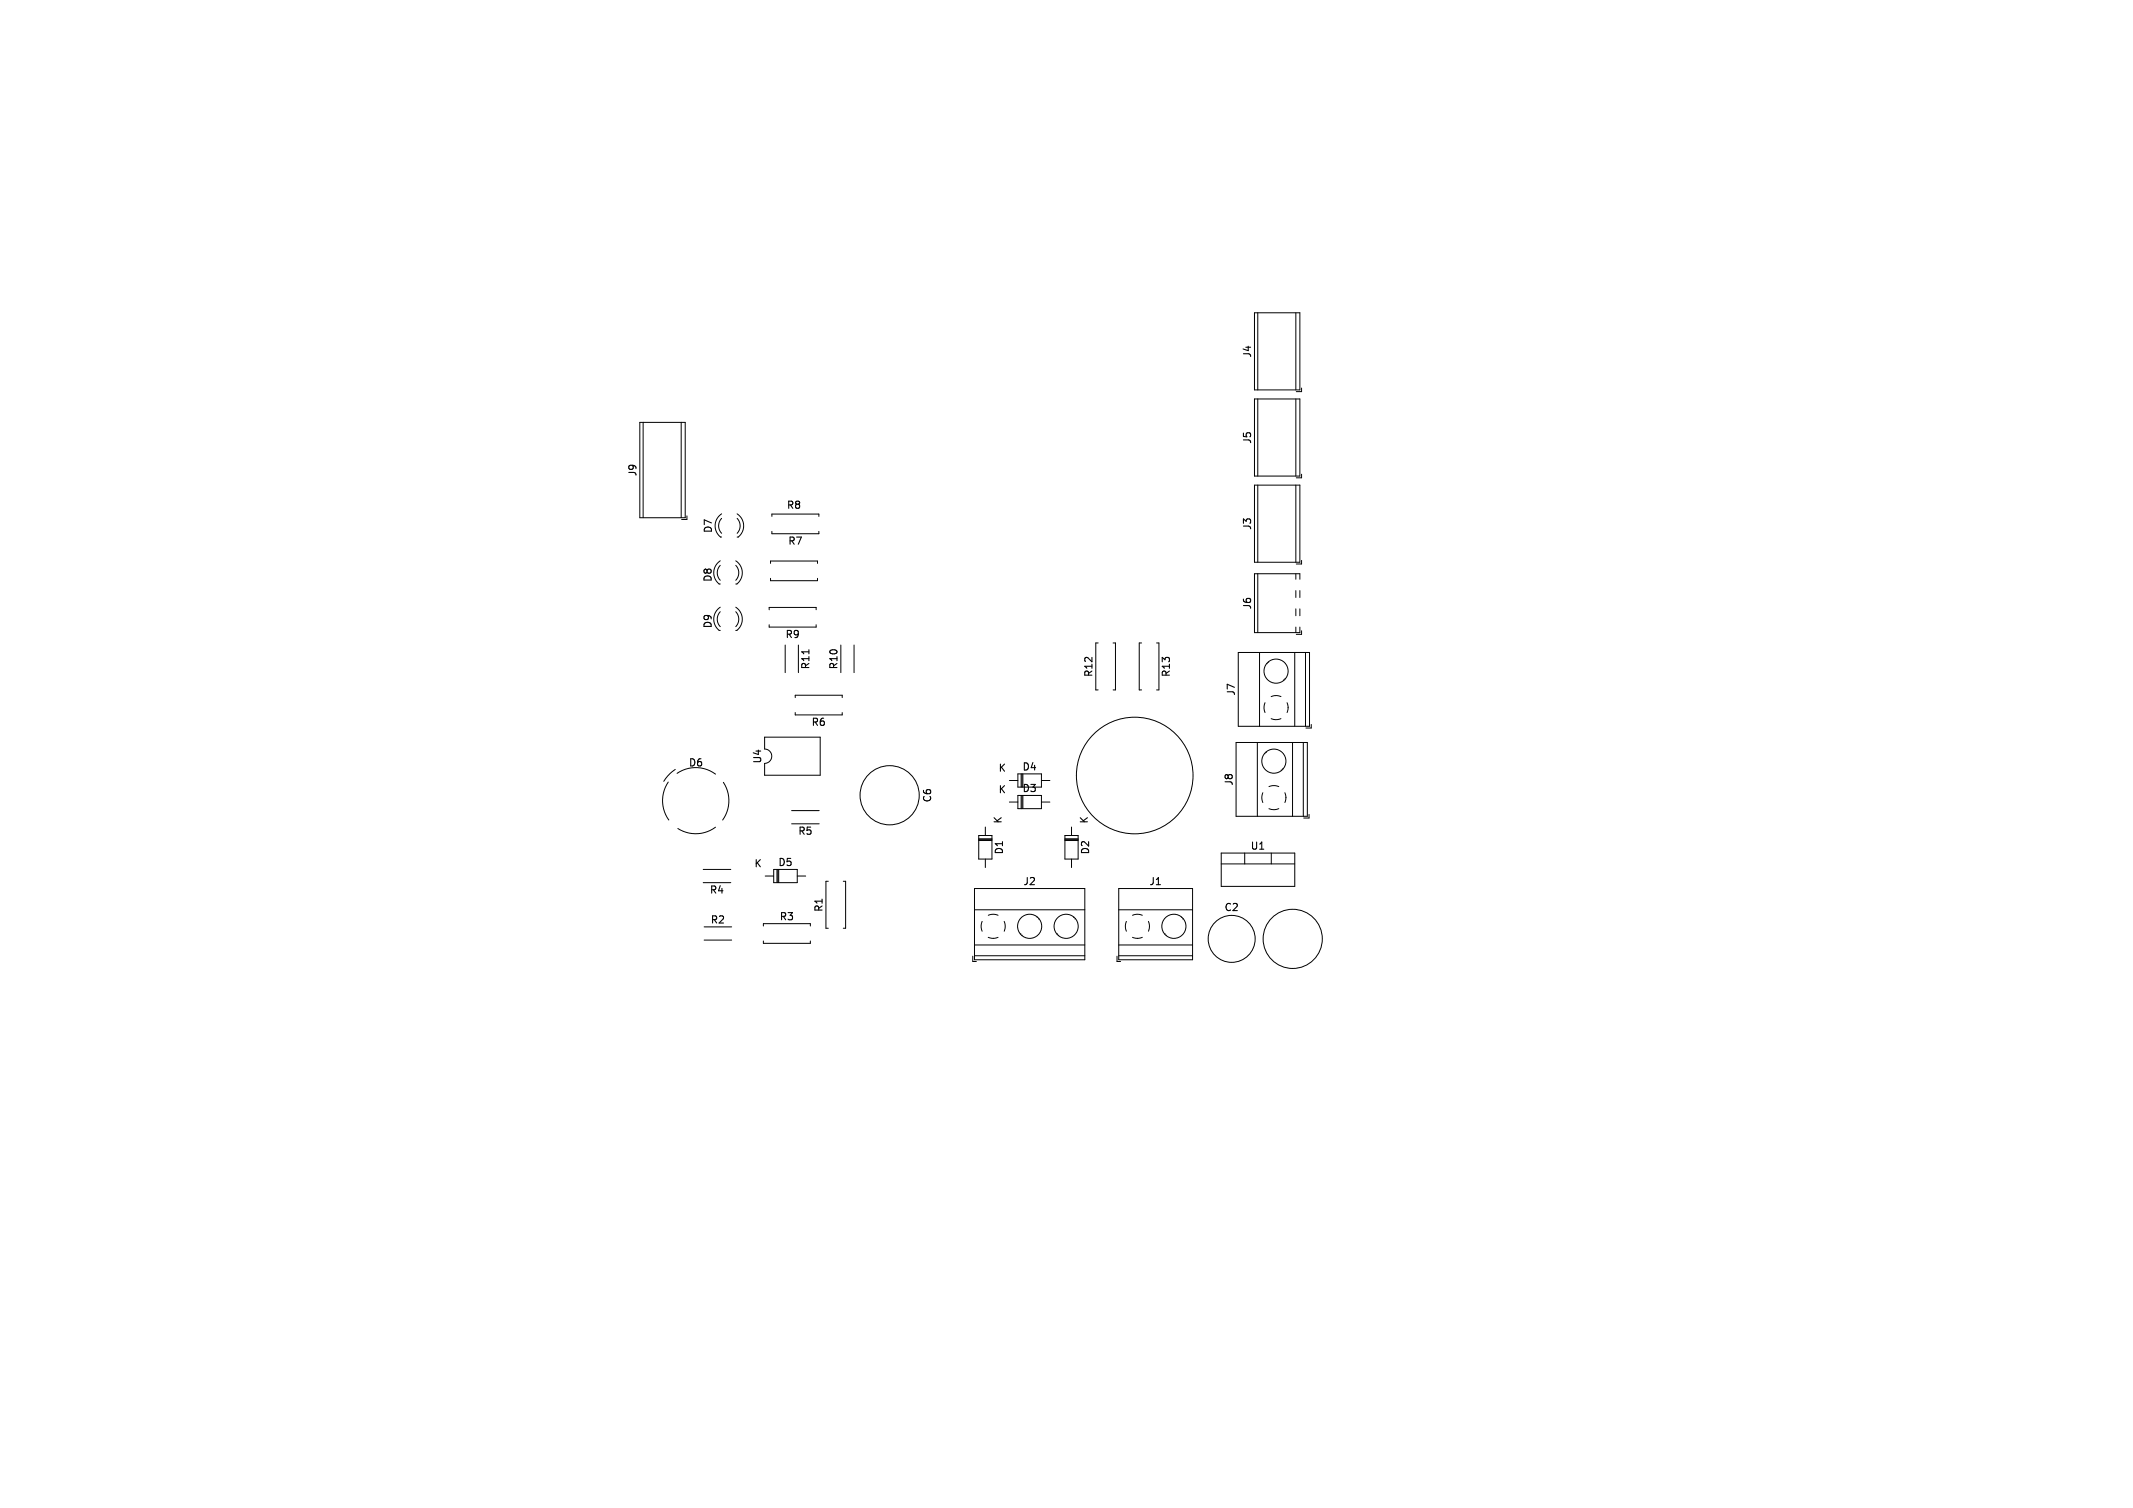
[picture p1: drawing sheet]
<svg xmlns="http://www.w3.org/2000/svg" width="297mm" height="210mm" viewBox="0 0 297 210" stroke-linecap="round" stroke-linejoin="round" font-family="sans-serif">
<defs><g id="words">
<g font-size="1.4">
<text x="174.4" y="49.9" transform="rotate(-90 174.4 49.9)">J4</text>
<text x="174.4" y="61.9" transform="rotate(-90 174.4 61.9)">J5</text>
<text x="88.8" y="66.4" transform="rotate(-90 88.8 66.4)">J9</text>
<text x="109.5" y="71">R8</text>
<text x="99.3" y="74.3" transform="rotate(-90 99.3 74.3)">D7</text>
<text x="109.7" y="76">R7</text>
<text x="174.4" y="73.9" transform="rotate(-90 174.4 73.9)">J3</text>
<text x="99.2" y="81.1" transform="rotate(-90 99.2 81.1)">D8</text>
<text x="99.2" y="87.6" transform="rotate(-90 99.2 87.6)">D9</text>
<text x="109.3" y="89">R9</text>
<text x="174.4" y="84.9" transform="rotate(-90 174.4 84.9)">J6</text>
<text x="112.9" y="93.3" transform="rotate(-90 112.9 93.3)">R11</text>
<text x="116.8" y="93.3" transform="rotate(-90 116.8 93.3)">R10</text>
<text x="152.3" y="94.3" transform="rotate(-90 152.3 94.3)">R12</text>
<text x="163.1" y="94.3" transform="rotate(-90 163.1 94.3)">R13</text>
<text x="112.9" y="101.2">R6</text>
<text x="172.1" y="96.9" transform="rotate(-90 172.1 96.9)">J7</text>
<text x="95.9" y="106.9">D6</text>
<text x="106.2" y="106.4" transform="rotate(-90 106.2 106.4)">U4</text>
<text x="139" y="107.6">K</text>
<text x="142.3" y="107.5">D4</text>
<text x="129.8" y="111.8" transform="rotate(-90 129.8 111.8)">C6</text>
<text x="139" y="110.6">K</text>
<text x="142.3" y="110.5">D3</text>
<text x="171.8" y="109.5" transform="rotate(-90 171.8 109.5)">J8</text>
<text x="111.1" y="116.4">R5</text>
<text x="139.6" y="114.8" transform="rotate(-90 139.6 114.8)">K</text>
<text x="139.8" y="119.1" transform="rotate(-90 139.8 119.1)">D1</text>
<text x="151.6" y="114.8" transform="rotate(-90 151.6 114.8)">K</text>
<text x="151.8" y="119.1" transform="rotate(-90 151.8 119.1)">D2</text>
<text x="174.1" y="118.5">U1</text>
<text x="98.8" y="124.6">R4</text>
<text x="105" y="120.9">K</text>
<text x="108.3" y="120.8">D5</text>
<text x="142.4" y="123.4">J2</text>
<text x="160" y="123.4">J1</text>
<text x="98.9" y="128.8">R2</text>
<text x="108.5" y="128.3">R3</text>
<text x="114.7" y="127.1" transform="rotate(-90 114.7 127.1)">R1</text>
<text x="170.4" y="127">C2</text>
</g>
</g></defs>
<path d="M112.6 90.5v.6" fill="none" stroke="#000" stroke-width=".15"/>
<g fill="none" stroke="#000" stroke-width=".14">
<path d="M89.1 58.8h6.3v13.3h-6.3zM89.5 58.8v13.3M94.8 58.8v13.3M174.7 43.6h6.3v10.7h-6.3zM174.7 55.6h6.3v10.7h-6.3zM175.1 43.6v10.7M175.1 55.6v10.7M180.4 43.6v10.7M180.4 55.6v10.7M181.2 54v.5h-.7M95.7 71.8v.5h-.8M100.3 78.7a1.5 1.5 0 0 0 0 2.1"/>
<path d="M100.3 78.1a1.99 1.99 0 0 0-.2 3.2h.2M100.5 72.2a1.5 1.5 0 0 0 0 2.1M100.5 71.6a1.99 1.99 0 0 0-.2 3.2h.2M102.4 78.1a1.99 1.99 0 0 1 .2 3.2h-.2M102.4 78.7a1.5 1.5 0 0 1 0 2.1M102.6 71.6a1.99 1.99 0 0 1 .2 3.2h-.2M102.6 72.2a1.5 1.5 0 0 1 0 2.1M107.3 78.5v-.4h6.5v.4M107.5 74v.3h6.5v-.3M107.5 71.9v-.3h6.5v.3M174.7 67.6h6.3v10.7h-6.3zM175.1 67.6v10.7"/>
<path d="M175.1 79.9v8.2M180.4 67.6v10.7M180.4 79.9v.8M181.2 66v.5h-.7M181.2 78v.5h-.7M100.3 85.2a1.5 1.5 0 0 0 0 2.1M100.3 84.6a1.99 1.99 0 0 0-.2 3.2h.2M102.4 84.6a1.99 1.99 0 0 1 .2 3.2h-.2M102.4 85.2a1.5 1.5 0 0 1 0 2.1M107.1 87v.3h6.5v-.3M107.1 84.9v-.3h6.5v.3M107.3 80.5v.4h6.5v-.4"/>
<path d="M109.3 89.8v3.9M110.7 99.2v.4h6.6v-.4M110.7 97.1v-.3h6.6v.3M111.2 89.8v3.9M117.1 89.8v3.9M118.9 89.8v3.9M152.9 89.5h-.3v6.6h.3M155 89.5h.3v6.6h-.3M159 89.5h-.4v6.6h.4M161 89.5h.4v6.6h-.4M172.4 90.9h9.9v10.2h-9.9zM175.4 90.9v10.2"/>
<path d="M176.1 97.9l-.1 .6 .1 .7M176.4 92.4h.1M176.6 92.2h.1M177 97l.8-.1 .6 .1M178.7 94.7h.1M178.9 94.5h.1M179.2 97.9l.2 .6M179.4 98.5l-.2 .7M180.3 90.9v10.2M180.4 82.3v.9M180.4 84.8v.9M180.4 87.3v.8"/>
<path d="M181 80.7v-.8h-6.3v8.2h6.3v-.8M181 82.3v.9M181 84.8v.9M181.2 87.8v.5h-.7M181.8 90.9v10.2M93 108.9a4.6 4.6 0 0 0 .1 5.3M94 107.1l-.7 .6-.9 1.1M94.3 107.7a4.6 4.6 0 0 1 5.3 .1M99.6 115.2a4.6 4.6 0 0 1-5.2 .2M100.7 109a4.6 4.6 0 0 1-.1 5.2M106.5 102.7h7.7v5.3h-7.7v-1.7a1 1 0 0 0 1-1 1 1 0 0 0-1-1zM110.2 114.7h3.9"/>
<path d="M110.2 112.9h3.9M136.3 116.4h1.8v3.2h-1.8zM136.3 116.8h1.8M136.3 116.9h1.8M136.3 117.1h1.8M137.2 115.2v1.2M137.2 119.6v1.2M140.5 108.7h1.2M140.5 111.7h1.2M141.7 107.8h3.3v1.8h-3.3zM141.7 110.8h3.3v1.8h-3.3zM142.2 107.8v1.8"/>
<path d="M142.2 110.8v1.8M142.3 107.8v1.8M142.3 110.8v1.8M142.4 107.8v1.8M142.4 110.8v1.8M145 108.7h1.2M145 111.7h1.2M148.3 116.4h1.8v3.2h-1.8zM148.3 116.8h1.8M148.3 116.9h1.8M148.3 117.1h1.8M149.2 115.2v1.2"/>
<path d="M149.2 119.6v1.2M170 118.8h10.3v4.6h-10.3zM172.1 103.4h9.9v10.3h-9.9zM173.3 118.8v1.5M175.1 103.4v10.3M175.8 110.4l-.1 .6 .1 .8M176.1 104.9v.1M176.3 104.7l.1 .1M176.7 112.6l.6 .2 .8-.2M176.7 109.5l.8-.1 .6 .1M177 100.1l.6 .1 .8-.1M177 118.8v1.5"/>
<path d="M178.4 107.2v.1M178.6 107v.1M178.9 110.4l.2 .7M179.1 111.1l-.2 .7M180 103.4v10.3M181.5 103.4v10.3M182.3 113.4v.5h-.8M182.6 100.9v.5h-.8M97.9 122.9h3.9M97.9 121.1h3.9M98 129.1h3.9M98 130.9h3.9"/>
<path d="M106.3 129v-.4h6.5v.4M106.3 131v.4h6.5v-.4M106.5 122h1.2M107.7 121.1h3.3v1.8h-3.3zM108.2 121.1v1.8M108.3 121.1v1.8M108.4 121.1v1.8M111 122h1.2M115.3 122.7h-.3v6.6h.3M117.4 122.7h.3v6.6h-.3M135.5 133.2v.7h.4M135.7 123.7h15.3v10h-15.3z"/>
<path d="M135.7 126.7h15.3M135.7 131.6h15.3M135.7 133.1h15.3M136.8 128.3l-.2 .6 .2 .8M137.6 127.5l.8-.2 .6 .2M139 130.5l-.7 .2-.7-.2M139.8 128.3l.2 .8-.2 .6M142.1 130v.1M142.3 130.2v.1M144.4 127.7v.1M144.6 127.9v.1M147.2 130v.1"/>
<path d="M147.4 130.2v.1M149.5 127.7v.1M149.7 127.9v.1M155.5 133.2v.7h.5M155.8 123.7h10.3v10h-10.3zM155.8 126.7h10.3M155.8 131.6h10.3M155.8 133.1h10.3M156.8 128.3l-.1 .6 .1 .8M157.7 127.5l.8-.2 .6 .2M159.1 130.5l-.7 .2-.7-.2M159.9 128.3l.2 .8-.2 .6"/>
<path d="M162.2 130v.1M162.4 130.2v.1M164.5 127.7v.1M164.7 127.9v.1M170 120.3h10.3"/>
<circle cx="177.7" cy="93.5" r="1.68"/>
<circle cx="123.9" cy="110.7" r="4.1"/>
<circle cx="158" cy="108" r="8.1"/>
<circle cx="177.4" cy="106" r="1.68"/>
<circle cx="143.4" cy="129" r="1.68"/>
<circle cx="148.4" cy="129" r="1.68"/>
<circle cx="163.5" cy="129" r="1.68"/>
<circle cx="171.5" cy="130.7" r="3.3"/>
<circle cx="180" cy="130.7" r="4.1"/>
</g>
<use href="#words"/>
</svg>
